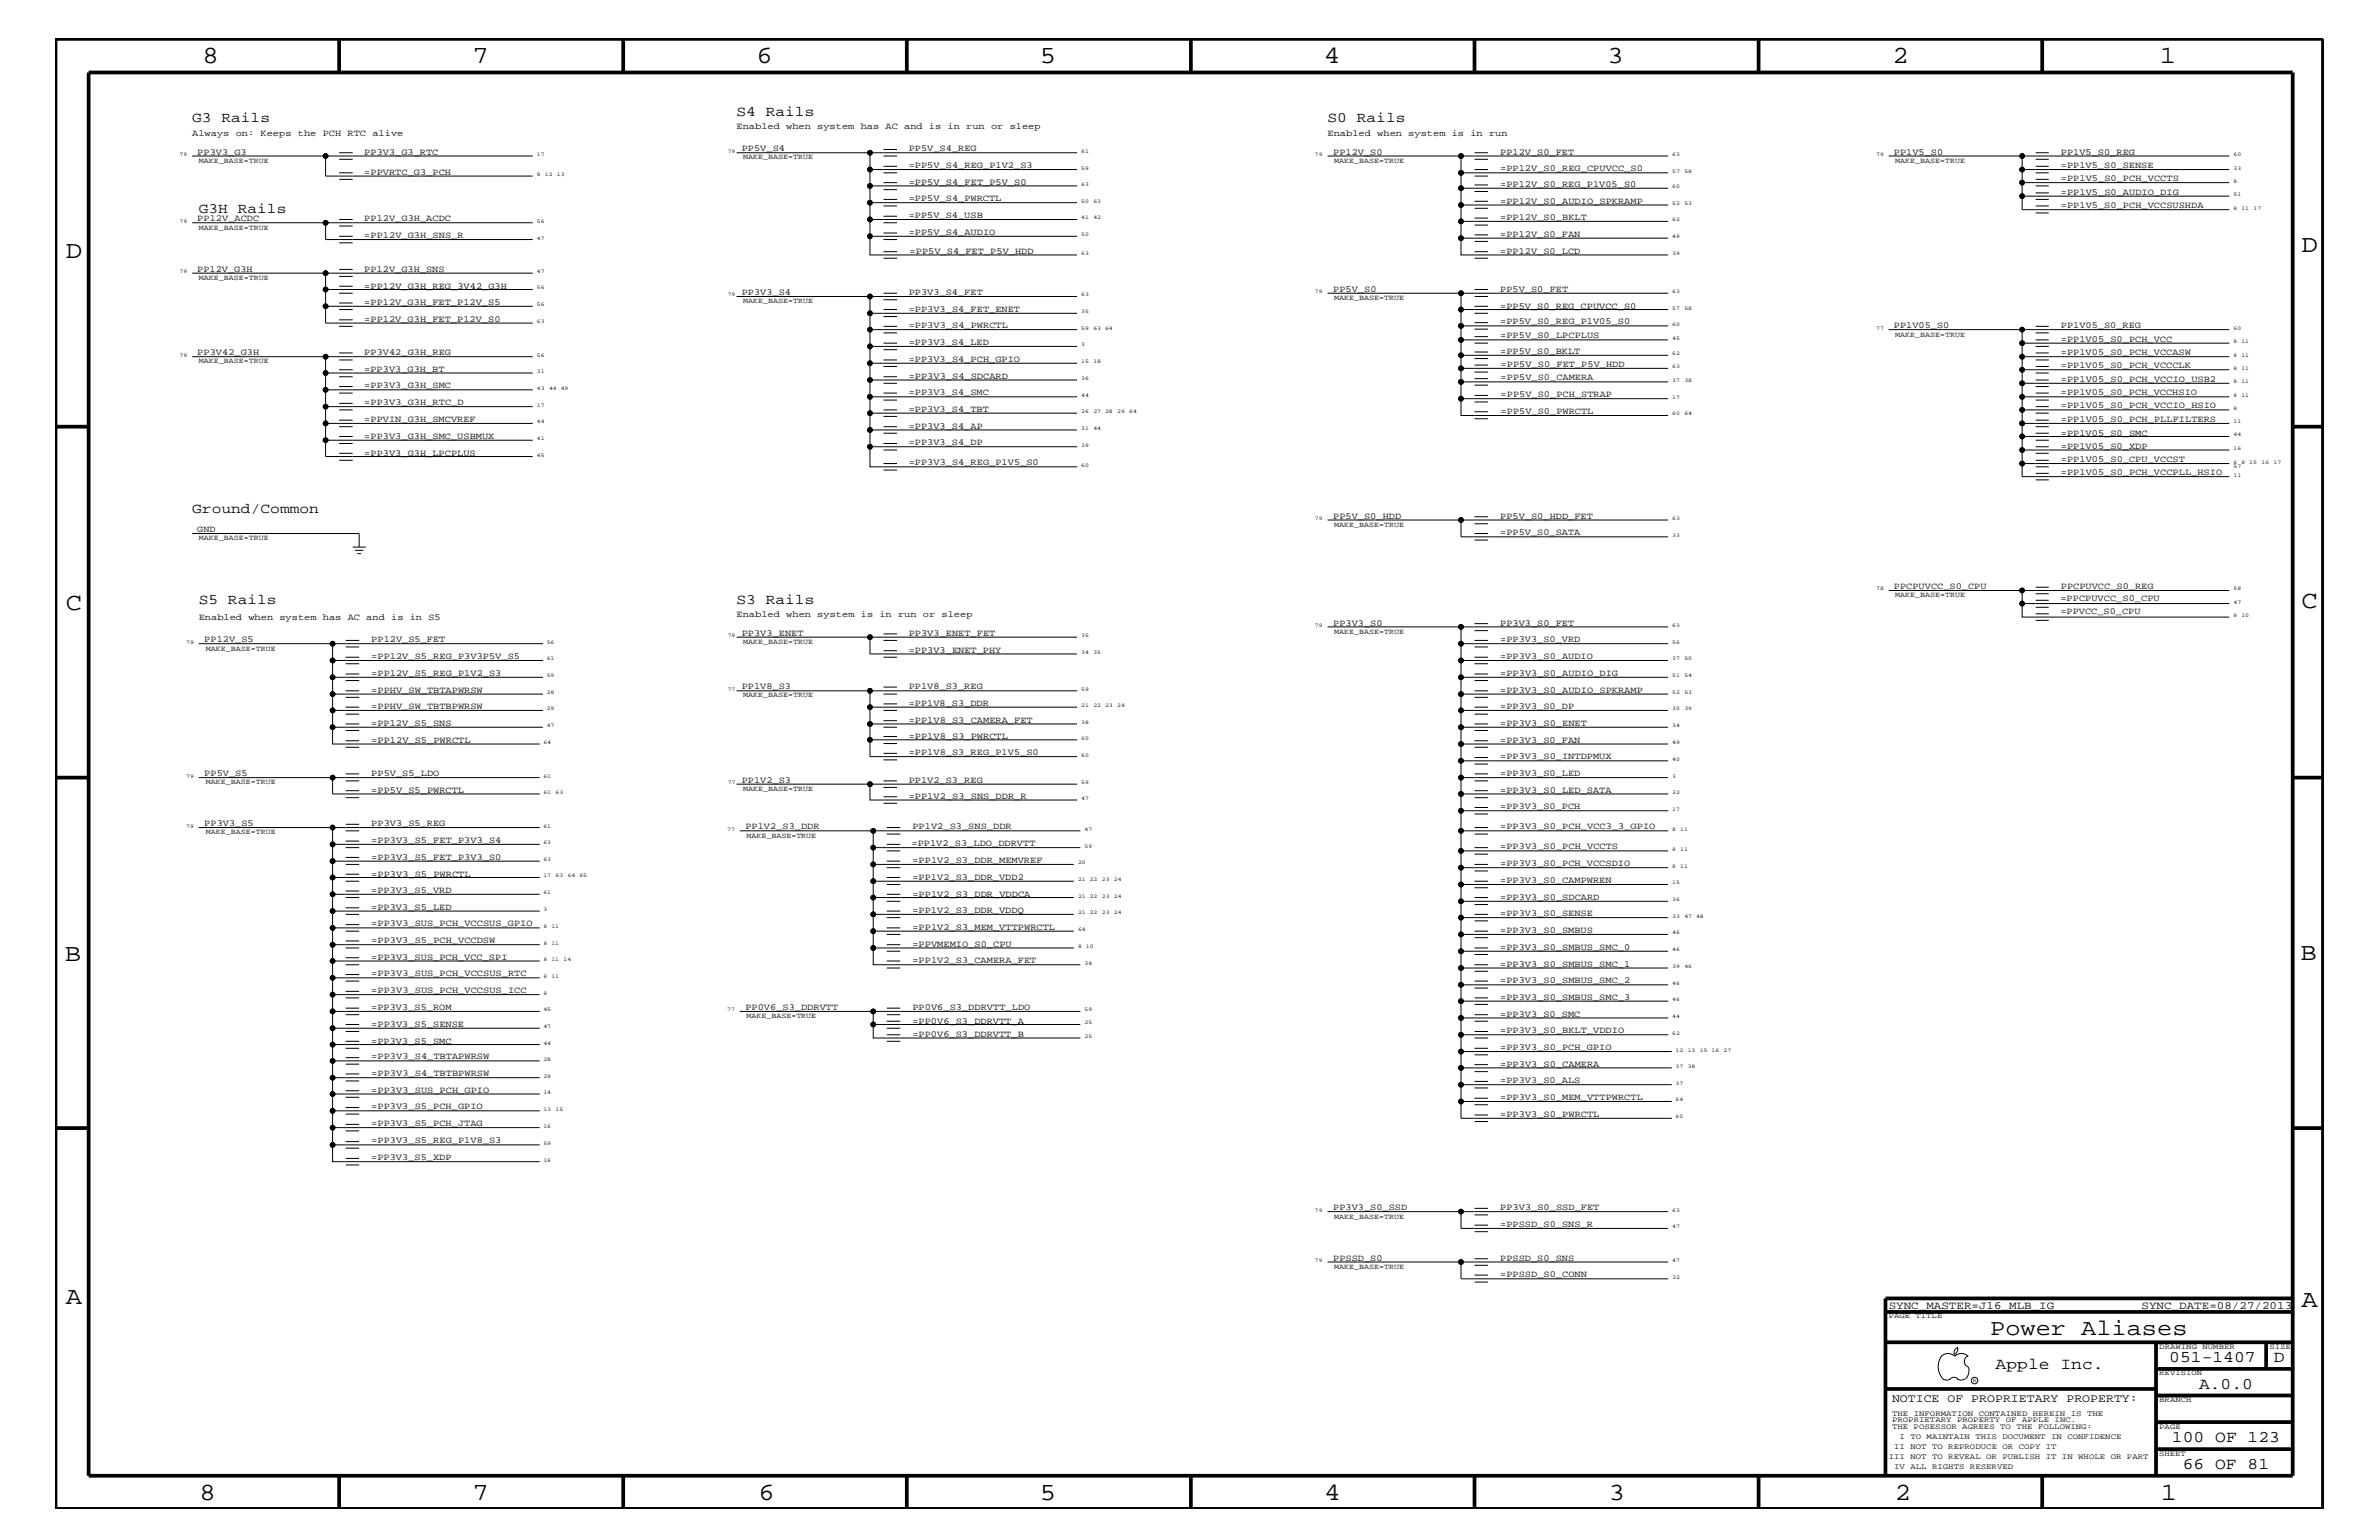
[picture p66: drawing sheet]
<svg xmlns="http://www.w3.org/2000/svg" width="432mm" height="279mm" viewBox="0 0 432 279" stroke-linecap="round" stroke-linejoin="round" font-family="sans-serif">
<defs><g id="words">
<g font-size="4.5">
<text x="36.7" y="11.5">8</text>
<text x="85.8" y="11.5">7</text>
<text x="137.3" y="11.5">6</text>
<text x="188.7" y="11.5">5</text>
<text x="240.3" y="11.5">4</text>
<text x="291.8" y="11.5">3</text>
<text x="343.5" y="11.5">2</text>
<text x="392" y="11.5">1</text>
<text x="11.9" y="46.8">D</text>
<text x="417.7" y="45.7">D</text>
<text x="11.9" y="110.6">C</text>
<text x="417.7" y="110.3">C</text>
<text x="11.8" y="174.3">B</text>
<text x="417.6" y="174.2">B</text>
<text x="11.9" y="236.7">A</text>
<text x="417.7" y="237.1">A</text>
<text x="36.2" y="272.1">8</text>
<text x="85.8" y="272.1">7</text>
<text x="137.7" y="272.1">6</text>
<text x="188.7" y="272.1">5</text>
<text x="240.4" y="272.1">4</text>
<text x="292" y="272.1">3</text>
<text x="343.9" y="272.1">2</text>
<text x="392.2" y="272.1">1</text>
</g>
<text font-size="4.1" x="361.2" y="242.3">Power Aliases</text>
<g font-size="3">
<text x="362.2" y="248.4">Apple Inc.</text>
<text x="393.7" y="247.1">051-1407</text>
<text x="399.2" y="252">A.0.0</text>
<text x="412.7" y="247.1">D</text>
<text x="394.2" y="261.6">100 OF 123</text>
<text x="396.2" y="266.6">66 OF 81</text>
</g>
<g font-size="2.6">
<text x="34.9" y="22.2">G3 Rails</text>
<text x="133.7" y="21">S4 Rails</text>
<text x="241" y="22.2">S0 Rails</text>
<text x="36.1" y="38.6">G3H Rails</text>
<text x="34.9" y="93.2">Ground/Common</text>
<text x="36.1" y="109.5">S5 Rails</text>
<text x="133.7" y="109.5">S3 Rails</text>
</g>
<text font-size="2.1" x="343.4" y="254.4">NOTICE OF PROPRIETARY PROPERTY:</text>
<g font-size="2">
<text x="342.8" y="237.4">SYNC_MASTER=J16_MLB_IG</text>
<text x="388.7" y="237.4">SYNC_DATE=08/27/2013</text>
</g>
<g font-size="1.7">
<text x="133.7" y="23.5">Enabled when system has AC and is in run or sleep</text>
<text x="34.9" y="24.7">Always on: Keeps the PCH RTC alive</text>
<text x="35.8" y="28.1">PP3V3_G3</text>
<text x="66.1" y="28.1">PP3V3_G3_RTC</text>
<text x="134.6" y="27.5">PP5V_S4</text>
<text x="164.9" y="27.5">PP5V_S4_REG</text>
<text x="241" y="24.7">Enabled when system is in run</text>
<text x="242" y="28.1">PP12V_S0</text>
<text x="272.3" y="28.1">PP12V_S0_FET</text>
<text x="343.7" y="28.1">PP1V5_S0</text>
<text x="374.1" y="28.1">PP1V5_S0_REG</text>
<text x="66.1" y="31.7">=PPVRTC_G3_PCH</text>
<text x="164.9" y="33.6">=PP5V_S4_FET_P5V_S0</text>
<text x="164.9" y="30.5">=PP5V_S4_REG_P1V2_S3</text>
<text x="272.3" y="31.1">=PP12V_S0_REG_CPUVCC_S0</text>
<text x="272.3" y="33.9">=PP12V_S0_REG_P1V05_S0</text>
<text x="374.1" y="30.5">=PP1V5_S0_SENSE</text>
<text x="374.1" y="32.9">=PP1V5_S0_PCH_VCCTS</text>
<text x="374.1" y="35.3">=PP1V5_S0_AUDIO_DIG</text>
<text x="35.8" y="40.2">PP12V_ACDC</text>
<text x="66.1" y="40.2">PP12V_G3H_ACDC</text>
<text x="164.9" y="36.5">=PP5V_S4_PWRCTL</text>
<text x="164.9" y="39.6">=PP5V_S4_USB</text>
<text x="272.3" y="40">=PP12V_S0_BKLT</text>
<text x="272.3" y="36.9">=PP12V_S0_AUDIO_SPKRAMP</text>
<text x="374.1" y="37.8">=PP1V5_S0_PCH_VCCSUSHDA</text>
<text x="66.1" y="43.2">=PP12V_G3H_SNS_R</text>
<text x="164.9" y="42.6">=PP5V_S4_AUDIO</text>
<text x="165.1" y="46">=PP5V_S4_FET_P5V_HDD</text>
<text x="272.3" y="43">=PP12V_S0_FAN</text>
<text x="272.3" y="46">=PP12V_S0_LCD</text>
<text x="35.8" y="49.3">PP12V_G3H</text>
<text x="66.1" y="49.3">PP12V_G3H_SNS</text>
<text x="66.1" y="52.4">=PP12V_G3H_REG_3V42_G3H</text>
<text x="134.6" y="53.5">PP3V3_S4</text>
<text x="164.9" y="53.5">PP3V3_S4_FET</text>
<text x="242" y="52.9">PP5V_S0</text>
<text x="272.3" y="52.9">PP5V_S0_FET</text>
<text x="66.1" y="58.4">=PP12V_G3H_FET_P12V_S0</text>
<text x="66.1" y="55.3">=PP12V_G3H_FET_P12V_S5</text>
<text x="164.9" y="59.5">=PP3V3_S4_PWRCTL</text>
<text x="164.9" y="56.6">=PP3V3_S4_FET_ENET</text>
<text x="272.3" y="58.9">=PP5V_S0_REG_P1V05_S0</text>
<text x="272.3" y="56">=PP5V_S0_REG_CPUVCC_S0</text>
<text x="343.7" y="59.5">PP1V05_S0</text>
<text x="374.1" y="59.5">PP1V05_S0_REG</text>
<text x="35.8" y="64.5">PP3V42_G3H</text>
<text x="66.1" y="64.5">PP3V42_G3H_REG</text>
<text x="164.9" y="65.6">=PP3V3_S4_PCH_GPIO</text>
<text x="164.9" y="62.6">=PP3V3_S4_LED</text>
<text x="272.3" y="64.2">=PP5V_S0_BKLT</text>
<text x="272.3" y="61.4">=PP5V_S0_LPCPLUS</text>
<text x="374.1" y="62">=PP1V05_S0_PCH_VCC</text>
<text x="374.1" y="64.5">=PP1V05_S0_PCH_VCCASW</text>
<text x="66.1" y="70.5">=PP3V3_G3H_SMC</text>
<text x="66.1" y="67.5">=PP3V3_G3H_BT</text>
<text x="164.9" y="68.7">=PP3V3_S4_SDCARD</text>
<text x="164.9" y="71.7">=PP3V3_S4_SMC</text>
<text x="272.4" y="66.7">=PP5V_S0_FET_P5V_HDD</text>
<text x="272.4" y="69">=PP5V_S0_CAMERA</text>
<text x="374.1" y="69.3">=PP1V05_S0_PCH_VCCIO_USB2</text>
<text x="374.1" y="66.8">=PP1V05_S0_PCH_VCCCLK</text>
<text x="374.1" y="71.7">=PP1V05_S0_PCH_VCCHSIO</text>
<text x="66.1" y="76.6">=PPVIN_G3H_SMCVREF</text>
<text x="66.1" y="73.5">=PP3V3_G3H_RTC_D</text>
<text x="164.9" y="77.8">=PP3V3_S4_AP</text>
<text x="164.9" y="74.7">=PP3V3_S4_TBT</text>
<text x="272.4" y="75.1">=PP5V_S0_PWRCTL</text>
<text x="272.4" y="72.1">=PP5V_S0_PCH_STRAP</text>
<text x="374.1" y="76.6">=PP1V05_S0_PCH_PLLFILTERS</text>
<text x="374.1" y="74.1">=PP1V05_S0_PCH_VCCIO_HSIO</text>
<text x="66.1" y="79.6">=PP3V3_G3H_SMC_USBMUX</text>
<text x="66.1" y="82.7">=PP3V3_G3H_LPCPLUS</text>
<text x="164.9" y="80.8">=PP3V3_S4_DP</text>
<text x="374.1" y="79">=PP1V05_S0_SMC</text>
<text x="374.1" y="81.4">=PP1V05_S0_XDP</text>
<text x="374.1" y="83.8">=PP1V05_S0_CPU_VCCST</text>
<text x="164.9" y="84.4">=PP3V3_S4_REG_P1V5_S0</text>
<text x="374.1" y="86.2">=PP1V05_S0_PCH_VCCPLL_HSIO</text>
<text x="242" y="94.2">PP5V_S0_HDD</text>
<text x="272.3" y="94.2">PP5V_S0_HDD_FET</text>
<text x="35.8" y="96.5">GND</text>
<text x="272.3" y="97.1">=PP5V_S0_SATA</text>
<text x="343.7" y="106.9">PPCPUVCC_S0_CPU</text>
<text x="374.1" y="106.9">PPCPUVCC_S0_REG</text>
<text x="36.1" y="112.6">Enabled when system has AC and is in S5</text>
<text x="133.7" y="112">Enabled when system is in run or sleep</text>
<text x="242" y="113.6">PP3V3_S0</text>
<text x="272.3" y="113.6">PP3V3_S0_FET</text>
<text x="374" y="111.4">=PPVCC_S0_CPU</text>
<text x="374" y="109.1">=PPCPUVCC_S0_CPU</text>
<text x="37.1" y="116.5">PP12V_S5</text>
<text x="67.4" y="116.5">PP12V_S5_FET</text>
<text x="67.4" y="119.6">=PP12V_S5_REG_P3V3P5V_S5</text>
<text x="134.6" y="115.3">PP3V3_ENET</text>
<text x="164.9" y="115.3">PP3V3_ENET_FET</text>
<text x="164.9" y="118.4">=PP3V3_ENET_PHY</text>
<text x="272.3" y="119.6">=PP3V3_S0_AUDIO</text>
<text x="272.3" y="116.5">=PP3V3_S0_VRD</text>
<text x="67.4" y="125.7">=PPHV_SW_TBTAPWRSW</text>
<text x="67.4" y="122.6">=PP12V_S5_REG_P1V2_S3</text>
<text x="134.6" y="125.1">PP1V8_S3</text>
<text x="164.9" y="125.1">PP1V8_S3_REG</text>
<text x="272.3" y="125.7">=PP3V3_S0_AUDIO_SPKRAMP</text>
<text x="272.3" y="122.6">=PP3V3_S0_AUDIO_DIG</text>
<text x="67.4" y="131.7">=PP12V_S5_SNS</text>
<text x="67.4" y="128.7">=PPHV_SW_TBTBPWRSW</text>
<text x="164.9" y="131.1">=PP1V8_S3_CAMERA_FET</text>
<text x="164.9" y="128">=PP1V8_S3_DDR</text>
<text x="272.3" y="128.7">=PP3V3_S0_DP</text>
<text x="272.3" y="131.7">=PP3V3_S0_ENET</text>
<text x="67.4" y="134.7">=PP12V_S5_PWRCTL</text>
<text x="164.9" y="137">=PP1V8_S3_REG_P1V5_S0</text>
<text x="164.9" y="134.1">=PP1V8_S3_PWRCTL</text>
<text x="272.3" y="134.7">=PP3V3_S0_FAN</text>
<text x="272.3" y="137.8">=PP3V3_S0_INTDPMUX</text>
<text x="37.1" y="140.8">PP5V_S5</text>
<text x="67.4" y="143.9">=PP5V_S5_PWRCTL</text>
<text x="67.4" y="140.8">PP5V_S5_LDO</text>
<text x="134.6" y="142">PP1V2_S3</text>
<text x="164.9" y="142">PP1V2_S3_REG</text>
<text x="272.3" y="143.9">=PP3V3_S0_LED_SATA</text>
<text x="272.3" y="140.8">=PP3V3_S0_LED</text>
<text x="37.1" y="149.9">PP3V3_S5</text>
<text x="67.4" y="149.9">PP3V3_S5_REG</text>
<text x="164.9" y="144.9">=PP1V2_S3_SNS_DDR_R</text>
<text x="272.3" y="146.8">=PP3V3_S0_PCH</text>
<text x="67.4" y="152.9">=PP3V3_S5_FET_P3V3_S4</text>
<text x="67.4" y="156">=PP3V3_S5_FET_P3V3_S0</text>
<text x="135.3" y="150.5">PP1V2_S3_DDR</text>
<text x="165.4" y="153.5">=PP1V2_S3_LDO_DDRVTT</text>
<text x="165.6" y="150.5">PP1V2_S3_SNS_DDR</text>
<text x="272.3" y="150.5">=PP3V3_S0_PCH_VCC3_3_GPIO</text>
<text x="272.3" y="154.1">=PP3V3_S0_PCH_VCCTS</text>
<text x="67.4" y="159">=PP3V3_S5_PWRCTL</text>
<text x="67.4" y="162">=PP3V3_S5_VRD</text>
<text x="165.6" y="156.6">=PP1V2_S3_DDR_MEMVREF</text>
<text x="165.6" y="159.6">=PP1V2_S3_DDR_VDD2</text>
<text x="272.3" y="157.2">=PP3V3_S0_PCH_VCCSDIO</text>
<text x="272.3" y="160.2">=PP3V3_S0_CAMPWREN</text>
<text x="67.4" y="165">=PP3V3_S5_LED</text>
<text x="165.6" y="162.7">=PP1V2_S3_DDR_VDDCA</text>
<text x="165.6" y="165.6">=PP1V2_S3_DDR_VDDQ</text>
<text x="272.3" y="163.3">=PP3V3_S0_SDCARD</text>
<text x="272.3" y="166.2">=PP3V3_S0_SENSE</text>
<text x="67.4" y="171.1">=PP3V3_S5_PCH_VCCDSW</text>
<text x="67.4" y="168.1">=PP3V3_SUS_PCH_VCCSUS_GPIO</text>
<text x="165.6" y="168.7">=PP1V2_S3_MEM_VTTPWRCTL</text>
<text x="165.6" y="171.7">=PPVMEMIO_S0_CPU</text>
<text x="272.3" y="169.3">=PP3V3_S0_SMBUS</text>
<text x="272.3" y="172.3">=PP3V3_S0_SMBUS_SMC_0</text>
<text x="67.4" y="174.2">=PP3V3_SUS_PCH_VCC_SPI</text>
<text x="67.4" y="177.2">=PP3V3_SUS_PCH_VCCSUS_RTC</text>
<text x="165.6" y="174.8">=PP1V2_S3_CAMERA_FET</text>
<text x="272.3" y="175.4">=PP3V3_S0_SMBUS_SMC_1</text>
<text x="272.3" y="178.4">=PP3V3_S0_SMBUS_SMC_2</text>
<text x="67.4" y="183.2">=PP3V3_S5_ROM</text>
<text x="67.4" y="180.2">=PP3V3_SUS_PCH_VCCSUS_ICC</text>
<text x="135.3" y="183.2">PP0V6_S3_DDRVTT</text>
<text x="165.6" y="185.7">=PP0V6_S3_DDRVTT_A</text>
<text x="165.6" y="183.2">PP0V6_S3_DDRVTT_LDO</text>
<text x="272.3" y="184.4">=PP3V3_S0_SMC</text>
<text x="272.3" y="181.4">=PP3V3_S0_SMBUS_SMC_3</text>
<text x="67.4" y="186.3">=PP3V3_S5_SENSE</text>
<text x="67.4" y="189.3">=PP3V3_S5_SMC</text>
<text x="165.6" y="188.1">=PP0V6_S3_DDRVTT_B</text>
<text x="272.3" y="190.5">=PP3V3_S0_PCH_GPIO</text>
<text x="272.3" y="187.5">=PP3V3_S0_BKLT_VDDIO</text>
<text x="67.4" y="192.2">=PP3V3_S4_TBTAPWRSW</text>
<text x="67.4" y="195.3">=PP3V3_S4_TBTBPWRSW</text>
<text x="272.3" y="193.6">=PP3V3_S0_CAMERA</text>
<text x="272.3" y="196.5">=PP3V3_S0_ALS</text>
<text x="67.4" y="201.3">=PP3V3_S5_PCH_GPIO</text>
<text x="67.4" y="198.2">=PP3V3_SUS_PCH_GPIO</text>
<text x="272.3" y="202.6">=PP3V3_S0_PWRCTL</text>
<text x="272.3" y="199.6">=PP3V3_S0_MEM_VTTPWRCTL</text>
<text x="67.4" y="207.5">=PP3V3_S5_REG_P1V8_S3</text>
<text x="67.4" y="204.3">=PP3V3_S5_PCH_JTAG</text>
<text x="67.4" y="210.5">=PP3V3_S5_XDP</text>
<text x="242" y="219.6">PP3V3_S0_SSD</text>
<text x="272.3" y="219.6">PP3V3_S0_SSD_FET</text>
<text x="272.3" y="222.6">=PPSSD_S0_SNS_R</text>
<text x="242" y="228.7">PPSSD_S0</text>
<text x="272.3" y="228.7">PPSSD_S0_SNS</text>
<text x="272.3" y="231.8">=PPSSD_S0_CONN</text>
</g>
<g font-size="1.4">
<text x="36.1" y="29.5">MAKE_BASE=TRUE</text>
<text x="134.9" y="28.9">MAKE_BASE=TRUE</text>
<text x="242.1" y="29.5">MAKE_BASE=TRUE</text>
<text x="344" y="29.5">MAKE_BASE=TRUE</text>
<text x="36.1" y="41.7">MAKE_BASE=TRUE</text>
<text x="36.1" y="50.7">MAKE_BASE=TRUE</text>
<text x="134.9" y="55">MAKE_BASE=TRUE</text>
<text x="242.1" y="54.4">MAKE_BASE=TRUE</text>
<text x="36.1" y="65.9">MAKE_BASE=TRUE</text>
<text x="344" y="61.1">MAKE_BASE=TRUE</text>
<text x="242.1" y="95.6">MAKE_BASE=TRUE</text>
<text x="36.1" y="98">MAKE_BASE=TRUE</text>
<text x="344" y="108.3">MAKE_BASE=TRUE</text>
<text x="37.3" y="118.1">MAKE_BASE=TRUE</text>
<text x="134.9" y="116.8">MAKE_BASE=TRUE</text>
<text x="242.1" y="115">MAKE_BASE=TRUE</text>
<text x="134.9" y="126.5">MAKE_BASE=TRUE</text>
<text x="37.3" y="142.3">MAKE_BASE=TRUE</text>
<text x="134.9" y="143.5">MAKE_BASE=TRUE</text>
<text x="37.3" y="151.3">MAKE_BASE=TRUE</text>
<text x="135.5" y="152">MAKE_BASE=TRUE</text>
<text x="135.5" y="184.7">MAKE_BASE=TRUE</text>
<text x="242.1" y="221.1">MAKE_BASE=TRUE</text>
<text x="242.1" y="230.2">MAKE_BASE=TRUE</text>
<text x="342.8" y="239.2">PAGE TITLE</text>
<text x="391.9" y="244.7">DRAWING NUMBER</text>
<text x="411.9" y="244.7">SIZE</text>
<text x="391.9" y="249.5">REVISION</text>
<text x="343.4" y="256.8">THE INFORMATION CONTAINED HEREIN IS THE</text>
<text x="391.9" y="254.4">BRANCH</text>
<text x="343.4" y="258">PROPRIETARY PROPERTY OF APPLE INC.</text>
<text x="343.4" y="259.3">THE POSESSOR AGREES TO THE FOLLOWING:</text>
<text x="343.8" y="262.9">II NOT TO REPRODUCE OR COPY IT</text>
<text x="344.8" y="261.1">I TO MAINTAIN THIS DOCUMENT IN CONFIDENCE</text>
<text x="391.9" y="259.3">PAGE</text>
<text x="342.8" y="264.7">III NOT TO REVEAL OR PUBLISH IT IN WHOLE OR PART</text>
<text x="343.8" y="266.6">IV ALL RIGHTS RESERVED</text>
<text x="391.9" y="264.1">SHEET</text>
</g>
<g font-size="1">
<text x="32.6" y="28.3">79</text>
<text x="97.5" y="28.3">17</text>
<text x="132.1" y="27.7">79</text>
<text x="196.3" y="27.7">61</text>
<text x="238.7" y="28.3">79</text>
<text x="303.5" y="28.3">63</text>
<text x="340.5" y="28.3">79</text>
<text x="405.4" y="28.3">60</text>
<text x="97.5" y="31.9">8</text>
<text x="98.9" y="31.9">12</text>
<text x="101.1" y="31.9">13</text>
<text x="196.3" y="30.8">59</text>
<text x="196.3" y="33.7">63</text>
<text x="303.5" y="31.4">57</text>
<text x="303.5" y="34.1">60</text>
<text x="305.7" y="31.4">58</text>
<text x="405.4" y="30.8">33</text>
<text x="405.4" y="33.1">8</text>
<text x="405.4" y="35.6">51</text>
<text x="32.6" y="40.4">79</text>
<text x="97.5" y="40.4">56</text>
<text x="196.3" y="36.8">50</text>
<text x="196.3" y="39.8">41</text>
<text x="198.5" y="36.8">63</text>
<text x="198.5" y="39.8">42</text>
<text x="303.5" y="40.2">62</text>
<text x="303.5" y="37.2">52</text>
<text x="305.7" y="37.2">53</text>
<text x="405.4" y="38">8</text>
<text x="406.8" y="38">11</text>
<text x="409" y="38">17</text>
<text x="97.5" y="43.5">47</text>
<text x="196.3" y="42.9">50</text>
<text x="196.3" y="46.3">63</text>
<text x="303.5" y="46.3">39</text>
<text x="303.5" y="43.2">49</text>
<text x="32.6" y="49.6">79</text>
<text x="97.5" y="52.5">56</text>
<text x="97.5" y="49.6">47</text>
<text x="132.1" y="53.8">79</text>
<text x="196.3" y="53.8">63</text>
<text x="238.7" y="53.2">79</text>
<text x="303.5" y="53.2">63</text>
<text x="97.5" y="55.6">56</text>
<text x="97.5" y="58.6">63</text>
<text x="196.3" y="59.8">59</text>
<text x="196.3" y="56.8">35</text>
<text x="198.5" y="59.8">63 64</text>
<text x="303.5" y="59.1">60</text>
<text x="303.5" y="56.2">57</text>
<text x="305.7" y="56.2">58</text>
<text x="340.5" y="59.8">77</text>
<text x="405.4" y="59.8">60</text>
<text x="32.6" y="64.7">79</text>
<text x="97.5" y="64.7">56</text>
<text x="196.3" y="65.9">15</text>
<text x="196.3" y="62.9">3</text>
<text x="198.5" y="65.9">18</text>
<text x="303.5" y="64.5">62</text>
<text x="303.5" y="61.7">45</text>
<text x="405.4" y="62.3">8</text>
<text x="405.4" y="64.7">8</text>
<text x="406.8" y="62.3">11</text>
<text x="406.8" y="64.7">11</text>
<text x="97.5" y="70.7">43</text>
<text x="97.5" y="67.7">31</text>
<text x="99.7" y="70.7">44 49</text>
<text x="196.3" y="68.9">36</text>
<text x="196.3" y="72">44</text>
<text x="303.5" y="66.8">63</text>
<text x="303.5" y="69.3">37</text>
<text x="305.7" y="69.3">38</text>
<text x="405.4" y="69.5">8</text>
<text x="405.4" y="67.1">8</text>
<text x="405.4" y="72">8</text>
<text x="406.8" y="69.5">11</text>
<text x="406.8" y="67.1">11</text>
<text x="406.8" y="72">11</text>
<text x="97.5" y="73.8">17</text>
<text x="97.5" y="76.8">44</text>
<text x="196.3" y="75">26</text>
<text x="198.5" y="75">27 28</text>
<text x="202.8" y="75">29</text>
<text x="205" y="75">64</text>
<text x="303.5" y="75.4">60</text>
<text x="303.5" y="72.3">17</text>
<text x="305.7" y="75.4">64</text>
<text x="405.4" y="76.8">11</text>
<text x="405.4" y="74.4">8</text>
<text x="97.5" y="79.9">41</text>
<text x="97.5" y="82.8">45</text>
<text x="196.3" y="81.1">39</text>
<text x="196.3" y="78">31</text>
<text x="198.5" y="78">44</text>
<text x="405.4" y="79.2">44</text>
<text x="405.4" y="81.6">16</text>
<text x="196.3" y="84.7">60</text>
<text x="405.4" y="86.5">11</text>
<text x="405.4" y="84.1">6</text>
<text x="405.4" y="84.9">57</text>
<text x="406.8" y="84.1">8</text>
<text x="408.3" y="84.1">15</text>
<text x="410.5" y="84.1">16</text>
<text x="412.7" y="84.1">17</text>
<text x="238.7" y="94.3">79</text>
<text x="303.5" y="94.3">63</text>
<text x="303.5" y="97.4">33</text>
<text x="340.5" y="107.1">78</text>
<text x="405.4" y="107.1">58</text>
<text x="238.7" y="113.7">79</text>
<text x="303.5" y="113.7">63</text>
<text x="405.4" y="112">8</text>
<text x="405.4" y="109.5">47</text>
<text x="406.8" y="112">10</text>
<text x="33.8" y="116.8">79</text>
<text x="99.2" y="116.8">56</text>
<text x="99.2" y="119.8">61</text>
<text x="132.1" y="115.6">79</text>
<text x="196.3" y="115.6">35</text>
<text x="196.3" y="118.6">34</text>
<text x="198.5" y="118.6">35</text>
<text x="303.5" y="119.8">37</text>
<text x="303.5" y="116.8">56</text>
<text x="305.7" y="119.8">50</text>
<text x="99.2" y="125.9">28</text>
<text x="99.2" y="122.9">59</text>
<text x="132.1" y="125.3">77</text>
<text x="196.3" y="125.3">59</text>
<text x="303.5" y="125.9">52</text>
<text x="303.5" y="122.9">51</text>
<text x="305.7" y="125.9">53</text>
<text x="305.7" y="122.9">54</text>
<text x="99.2" y="131.9">47</text>
<text x="99.2" y="128.9">29</text>
<text x="196.3" y="131.3">38</text>
<text x="196.3" y="128.3">21</text>
<text x="198.5" y="128.3">22 23</text>
<text x="202.8" y="128.3">24</text>
<text x="303.5" y="131.9">34</text>
<text x="303.5" y="128.9">30</text>
<text x="305.7" y="128.9">39</text>
<text x="98.6" y="135">64</text>
<text x="196.3" y="137.3">60</text>
<text x="196.3" y="134.2">60</text>
<text x="303.5" y="135">49</text>
<text x="33.8" y="141.1">79</text>
<text x="98.6" y="141.1">61</text>
<text x="132.1" y="142.3">77</text>
<text x="196.3" y="142.3">59</text>
<text x="303.5" y="141.1">3</text>
<text x="303.5" y="138">40</text>
<text x="98.6" y="144">61</text>
<text x="100.8" y="144">63</text>
<text x="196.3" y="145.1">47</text>
<text x="303.5" y="144">32</text>
<text x="303.5" y="147.1">17</text>
<text x="33.8" y="150.1">79</text>
<text x="98.6" y="150.1">61</text>
<text x="98.6" y="153.2">63</text>
<text x="132" y="150.7">77</text>
<text x="196.8" y="150.7">47</text>
<text x="196.8" y="153.8">59</text>
<text x="303.5" y="150.7">8</text>
<text x="303.5" y="154.4">8</text>
<text x="305" y="150.7">11</text>
<text x="305" y="154.4">11</text>
<text x="98.6" y="159.2">17</text>
<text x="98.6" y="156.2">63</text>
<text x="100.8" y="159.2">63</text>
<text x="103" y="159.2">64 65</text>
<text x="195.7" y="156.8">20</text>
<text x="195.7" y="159.9">21 22</text>
<text x="200" y="159.9">23</text>
<text x="202.2" y="159.9">24</text>
<text x="303.5" y="157.4">8</text>
<text x="303.5" y="160.5">15</text>
<text x="305" y="157.4">11</text>
<text x="98.6" y="165.3">3</text>
<text x="98.6" y="162.2">61</text>
<text x="195.7" y="162.8">21 22</text>
<text x="195.7" y="165.9">21 22</text>
<text x="200" y="162.8">23</text>
<text x="200" y="165.9">23</text>
<text x="202.2" y="162.8">24</text>
<text x="202.2" y="165.9">24</text>
<text x="303.5" y="163.5">36</text>
<text x="303.5" y="166.5">33</text>
<text x="305.7" y="166.5">47 48</text>
<text x="98.6" y="171.4">8</text>
<text x="98.6" y="168.3">8</text>
<text x="100.1" y="171.4">11</text>
<text x="100.1" y="168.3">11</text>
<text x="195.7" y="168.9">64</text>
<text x="195.7" y="172">8</text>
<text x="197.1" y="172">10</text>
<text x="303.5" y="169.5">46</text>
<text x="303.5" y="172.6">46</text>
<text x="98.6" y="174.4">8</text>
<text x="98.6" y="177.4">8</text>
<text x="100.1" y="174.4">11</text>
<text x="100.1" y="177.4">11</text>
<text x="102.3" y="174.4">14</text>
<text x="196.8" y="175">38</text>
<text x="303.5" y="175.6">39</text>
<text x="303.5" y="178.7">46</text>
<text x="305.7" y="175.6">46</text>
<text x="98.6" y="183.5">45</text>
<text x="98.6" y="180.5">8</text>
<text x="132" y="183.5">77</text>
<text x="196.8" y="185.9">25</text>
<text x="196.8" y="183.5">59</text>
<text x="303.5" y="184.7">44</text>
<text x="303.5" y="181.6">46</text>
<text x="98.6" y="186.5">47</text>
<text x="98.6" y="189.5">44</text>
<text x="196.8" y="188.3">25</text>
<text x="303.5" y="187.7">62</text>
<text x="304.1" y="190.8">12</text>
<text x="306.3" y="190.8">13</text>
<text x="308.5" y="190.8">15 16</text>
<text x="312.8" y="190.8">27</text>
<text x="98.6" y="192.5">28</text>
<text x="98.6" y="195.5">29</text>
<text x="304.1" y="193.7">37</text>
<text x="304.1" y="196.8">37</text>
<text x="306.3" y="193.7">38</text>
<text x="98.6" y="201.5">13</text>
<text x="98.6" y="198.5">14</text>
<text x="100.8" y="201.5">15</text>
<text x="304.1" y="202.9">60</text>
<text x="304.1" y="199.8">64</text>
<text x="98.6" y="207.7">59</text>
<text x="98.6" y="204.6">16</text>
<text x="98.6" y="210.8">16</text>
<text x="238.7" y="219.8">79</text>
<text x="303.5" y="219.8">63</text>
<text x="303.5" y="222.9">47</text>
<text x="238.7" y="229">79</text>
<text x="303.5" y="229">47</text>
<text x="303.5" y="232">32</text>
<text x="358.1" y="250.7">R</text>
</g>
</g></defs>
<g fill="none" stroke="#000" stroke-width=".18">
<path d="M34.9 28.3h24.2M61.6 39.8h2.4M61.6 28.9h2.4M61.6 27.7h2.4M61.6 31.4h2.4M61.6 32.5h2.4M96.7 28.3h-37.6v3.6h37.6M133.7 27.7h61.8M157.9 36.8h37.6M157.9 27.7v3.1M157.9 33.7v6.1M160.4 28.3h2.4"/>
<path d="M160.4 31.4h2.4M160.4 30.2h2.4M160.4 27.1h2.4M160.4 34.4h2.4M160.4 33.1h2.4M160.4 39.2h2.4M160.4 37.4h2.4M160.4 36.2h2.4M195.5 39.8h-37.6v3.1M195.5 30.8h-37.6v2.9h37.6M241 28.3h24.2M265.2 31.4h37.6"/>
<path d="M265.2 34.1h37.6M265.2 31.4v5.8M267.6 28.9h2.5M267.6 27.7h2.5M267.6 30.8h2.5M267.6 31.9h2.5M267.6 34.7h2.5M267.6 33.6h2.5M267.6 37.8h2.5M267.6 36.5h2.5M267.6 39.6h2.5M302.8 37.2h-37.6v3"/>
<path d="M302.8 28.3h-37.6v3.1M342.8 28.3h24.2M369.5 28.9h2.4M369.5 27.7h2.4M369.5 31.4h2.4M369.5 30.2h2.4M369.5 33.7h2.4M369.5 37.4h2.4M369.5 36.2h2.4M369.5 32.5h2.4M369.5 35h2.4M369.5 38.6h2.4"/>
<path d="M404.6 35.6h-37.6v2.4h37.6M404.6 33.1h-37.6v2.5M404.6 30.8h-37.6v2.3M404.6 28.3h-37.6v2.5M34.9 40.4h61.8M34.9 49.6h61.8M59.1 40.4v3.1h37.6M59.1 52.5h37.6M59.1 55.6h37.6M59.1 49.6v9h37.6M61.6 44.1h2.4M61.6 42.9h2.4"/>
<path d="M61.6 41h2.4M61.6 53.2h2.4M61.6 56.2h2.4M61.6 59.2h2.4M61.6 50.2h2.4M61.6 48.9h2.4M61.6 51.9h2.4M61.6 55h2.4M61.6 58h2.4M133.7 53.8h24.2M157.9 56.8h37.6M157.9 56.8v3"/>
<path d="M160.4 43.5h2.4M160.4 40.4h2.4M160.4 54.4h2.4M160.4 53.2h2.4M160.4 57.4h2.4M160.4 56.2h2.4M160.4 59.2h2.4M160.4 46.8h2.4M160.4 45.7h2.4M160.4 42.3h2.4M195.5 59.8h-37.6v3.1M195.5 53.8h-37.6v3"/>
<path d="M195.5 42.9h-37.6v3.4h37.6M241 53.2h24.2M265.2 56.2h37.6M265.2 59.1h37.6M265.2 56.2v8.3M267.6 53.8h2.5M267.6 56.8h2.5M267.6 46.8h2.5M267.6 45.7h2.5M267.6 43.8h2.5M267.6 42.6h2.5M267.6 52.5h2.5"/>
<path d="M267.6 55.6h2.5M267.6 59.7h2.5M267.6 58.5h2.5M267.6 40.8h2.5M302.8 53.2h-37.6v3M302.8 43.2h-37.6v3.1h37.6M302.8 40.2h-37.6v3M342.8 59.8h61.8M367 59.8v2.5M369.5 59.2h2.4M34.9 64.7h61.8M59.1 67.7h37.6"/>
<path d="M59.1 79.9h37.6M59.1 70.7h37.6M59.1 73.8h37.6M59.1 79.9v2.9h37.6M59.1 64.7v12.1M61.6 65.3h2.4M61.6 67.1h2.4M61.6 64h2.4M61.6 70.1h2.4M61.6 79.2h2.4M61.6 68.4h2.4M61.6 71.3h2.4"/>
<path d="M61.6 74.4h2.4M61.6 73.2h2.4M61.6 77.4h2.4M61.6 76.2h2.4M96.7 76.8h-37.6v3.1M157.9 62.9h37.6M157.9 65.9h37.6M157.9 68.9h37.6M157.9 72h37.6M157.9 62.9v12.1M160.4 63.4h2.4M160.4 62.3h2.4"/>
<path d="M160.4 66.5h2.4M160.4 65.3h2.4M160.4 60.4h2.4M160.4 69.5h2.4M160.4 78.6h2.4M160.4 68.4h2.4M160.4 72.6h2.4M160.4 71.3h2.4M160.4 74.4h2.4M160.4 75.6h2.4M160.4 77.4h2.4M195.5 78h-37.6v3.1"/>
<path d="M195.5 75h-37.6v3M265.2 61.7h37.6M267.6 62.3h2.5M267.6 61.1h2.5M267.6 65.1h2.5M267.6 63.9h2.5M267.6 67.5h2.5M267.6 66.2h2.5M267.6 69.9h2.5M267.6 68.7h2.5M267.6 72.9h2.5M267.6 71.7h2.5"/>
<path d="M267.6 76h2.5M267.6 74.7h2.5M302.8 72.3h-37.6v3.1h37.6M302.8 69.3h-37.6v3M302.8 66.8h-37.6v2.5M302.8 64.5h-37.6v2.3M367 69.5h37.6M367 72h37.6M367 74.4h37.6M367 79.2v7.3h37.6M367 67.1v9.7M369.5 62.9h2.4"/>
<path d="M369.5 66.5h2.4M369.5 65.3h2.4M369.5 60.4h2.4M369.5 61.7h2.4M369.5 67.7h2.4M369.5 64h2.4M369.5 70.1h2.4M369.5 68.9h2.4M369.5 79.9h2.4M369.5 78.6h2.4M369.5 72.6h2.4M369.5 71.3h2.4"/>
<path d="M369.5 73.8h2.4M369.5 75h2.4M369.5 77.4h2.4M369.5 76.2h2.4M404.6 76.8h-37.6v2.4h37.6M404.6 64.7h-37.6v2.4h37.6M404.6 62.3h-37.6v2.4M34.9 96.8h30.3v2.5M61.6 82.2h2.4M61.6 80.5h2.4M61.6 83.5h2.4M64 99.3h2.4"/>
<path d="M64.4 99.9h1.6M160.4 81.6h2.4M160.4 80.5h2.4M160.4 84.1h2.4M160.4 85.3h2.4M195.5 81.1h-37.6v3.6h37.6M241 94.3h24.2M267.6 98h2.5M267.6 96.8h2.5M267.6 95h2.5M267.6 93.8h2.5M302.8 94.3h-37.6v3.1h37.6"/>
<path d="M367 81.6h37.6M367 84.1h37.6M369.5 82.2h2.4M369.5 81.1h2.4M369.5 83.5h2.4M369.5 84.7h2.4M369.5 87.1h2.4M369.5 85.9h2.4M36.1 116.8h24.3M60.4 119.8h38.2M60.4 119.8v3.1M62.7 116.2h2.5"/>
<path d="M62.7 117.4h2.5M62.7 119.2h2.5M64.9 100.4h.6M98.6 116.8h-38.2v3M133.7 115.6h24.2M160.4 116.2h2.4M160.4 115h2.4M160.4 119.2h2.4M160.4 118.1h2.4M195.5 115.6h-37.6v3h37.6M241 113.7h24.2M265.2 116.8h37.6"/>
<path d="M265.2 119.8h37.6M265.2 116.8v6.1M267.6 116.2h2.5M267.6 114.4h2.5M267.6 113.1h2.5M267.6 117.4h2.5M267.6 119.2h2.5M302.8 113.7h-37.6v3.1M342.8 107.1h61.8M367 107.1v2.4M369.5 107.7h2.4M369.5 106.5h2.4"/>
<path d="M369.5 110.2h2.4M369.5 108.9h2.4M369.5 112.6h2.4M369.5 111.4h2.4M404.6 109.5h-37.6v2.5h37.6M62.7 120.4h2.5M62.7 135.6h2.5M62.7 134.4h2.5M62.7 129.6h2.5M62.7 128.3h2.5M62.7 123.5h2.5M62.7 122.3h2.5"/>
<path d="M62.7 126.5h2.5M62.7 125.3h2.5M62.7 132.5h2.5M62.7 131.3h2.5M98.6 131.9h-38.2v3.1h37.6M98.6 128.9h-38.2v3M98.6 125.9h-38.2v3M98.6 122.9h-38.2v3M133.7 125.3h24.2M157.9 128.3h37.6M157.9 128.3v3M160.4 128.9h2.4"/>
<path d="M160.4 125.9h2.4M160.4 131.9h2.4M160.4 124.7h2.4M160.4 127.7h2.4M160.4 130.8h2.4M160.4 134.9h2.4M160.4 133.6h2.4M160.4 137.9h2.4M160.4 136.7h2.4M195.5 134.2h-37.6v3.1h37.6M195.5 131.3h-37.6v2.9M195.5 125.3h-37.6v3"/>
<path d="M265.2 135h37.6M265.2 128.9h37.6M265.2 131.9h37.6M265.2 128.9v9.1M267.6 120.4h2.5M267.6 135.6h2.5M267.6 134.4h2.5M267.6 138.6h2.5M267.6 137.4h2.5M267.6 129.6h2.5M267.6 128.3h2.5M267.6 123.5h2.5"/>
<path d="M267.6 122.3h2.5M267.6 126.5h2.5M267.6 125.3h2.5M267.6 132.5h2.5M267.6 131.3h2.5M302.8 138h-37.6v3.1M302.8 125.9h-37.6v3M302.8 122.9h-37.6v3M36.1 150.1h24.3M36.1 141.1h24.3M60.4 153.2h37.6M60.4 159.2h37.6"/>
<path d="M60.4 153.2v3M60.4 159.2v6.1M62.7 150.7h2.5M62.7 149.5h2.5M62.7 153.8h2.5M62.7 152.6h2.5M62.7 156.8h2.5M62.7 155.6h2.5M62.7 159.9h2.5M62.7 158.6h2.5M62.7 141.7h2.5M62.7 140.4h2.5"/>
<path d="M62.7 144.7h2.5M62.7 143.5h2.5M98 141.1h-37.6v2.9h37.6M98 156.2h-37.6v3M98 150.1h-37.6v3.1M133.7 142.3h24.2M134.3 150.7h61.8M158.5 153.8h37.6M158.5 156.8h36.4M158.5 159.9h36.4M158.5 150.7v21.3M160.4 141.7h2.4"/>
<path d="M160.4 142.9h2.4M160.4 145.7h2.4M160.4 144.6h2.4M161 150.1h2.4M161 153.2h2.4M161 156.2h2.4M161 159.2h2.4M161 151.3h2.4M161 157.4h2.4M161 154.4h2.4M195.5 142.3h-37.6v2.8h37.6M265.2 150.7h37.6"/>
<path d="M265.2 141.1h37.6M265.2 147.1h37.6M265.2 144h37.6M265.2 157.4h37.6M265.2 154.4h37.6M265.2 141.1v40.5M267.6 150.1h2.5M267.6 153.8h2.5M267.6 156.8h2.5M267.6 159.9h2.5M267.6 141.7h2.5M267.6 140.4h2.5"/>
<path d="M267.6 151.3h2.5M267.6 147.7h2.5M267.6 146.5h2.5M267.6 144.7h2.5M267.6 143.5h2.5M267.6 155h2.5M267.6 158h2.5M60.4 162.2h37.6M60.4 168.3h37.6M60.4 171.4h37.6M60.4 174.4h37.6M60.4 177.4h37.6"/>
<path d="M60.4 168.3v12.2M62.7 162.8h2.5M62.7 161.7h2.5M62.7 168.9h2.5M62.7 167.8h2.5M62.7 172h2.5M62.7 170.7h2.5M62.7 175h2.5M62.7 173.8h2.5M62.7 165.9h2.5M62.7 164.7h2.5M62.7 178h2.5"/>
<path d="M62.7 176.8h2.5M62.7 179.9h2.5M98 165.3h-37.6v3M158.5 162.8h36.4M158.5 168.9h36.4M158.5 165.9h36.4M161 162.2h2.4M161 168.3h2.4M161 171.4h2.4M161 174.4h2.4M161 165.3h2.4M161 166.5h2.4"/>
<path d="M161 169.5h2.4M161 172.6h2.4M161 175.6h2.4M161 163.5h2.4M161 160.5h2.4M194.9 172h-36.4v3h37.6M265.2 166.5h37.6M265.2 169.5h37.6M265.2 172.6h37.6M265.2 175.6h37.6M265.2 163.5h37.6M265.2 160.5h37.6"/>
<path d="M265.2 178.7h37.6M267.6 162.8h2.5M267.6 168.9h2.5M267.6 172h2.5M267.6 175h2.5M267.6 165.9h2.5M267.6 167.1h2.5M267.6 170.1h2.5M267.6 173.2h2.5M267.6 176.2h2.5M267.6 164.1h2.5M267.6 178h2.5"/>
<path d="M267.6 161.1h2.5M267.6 179.3h2.5M60.4 186.5h37.6M60.4 189.5h37.6M60.4 192.5h37.6M60.4 186.5v9M62.7 184.1h2.5M62.7 182.9h2.5M62.7 185.9h2.5M62.7 188.9h2.5M62.7 181h2.5M62.7 187.1h2.5"/>
<path d="M62.7 190.2h2.5M62.7 193.1h2.5M62.7 191.9h2.5M62.7 196.1h2.5M62.7 194.8h2.5M62.7 199.1h2.5M62.7 197.9h2.5M98 198.5h-37.6v3h37.6M98 195.5h-37.6v3M98 183.5h-37.6v3M98 180.5h-37.6v3M134.3 183.5h61.8"/>
<path d="M158.5 183.5v2.4M161 184.1h2.4M161 182.9h2.4M161 186.5h2.4M161 185.3h2.4M161 188.9h2.4M161 187.7h2.4M196.1 185.9h-37.6v2.4h37.6M265.2 187.7h37.6M265.2 184.7h37.6M265.2 190.8h38.2M265.2 193.7h38.2"/>
<path d="M265.2 199.8h38.2M265.2 196.8h38.2M265.2 184.7v18.2h38.2M267.6 184.1h2.5M267.6 185.3h2.5M267.6 188.3h2.5M267.6 182.2h2.5M267.6 181h2.5M267.6 187.1h2.5M267.6 190.2h2.5M267.6 191.4h2.5M267.6 194.4h2.5"/>
<path d="M267.6 193.2h2.5M267.6 199.2h2.5M267.6 197.4h2.5M267.6 196.2h2.5M302.8 181.6h-37.6v3.1M60.4 201.5v3.1M62.7 202.1h2.5M62.7 200.9h2.5M62.7 205.2h2.5M62.7 204h2.5M62.7 208.3h2.5M62.7 207.1h2.5"/>
<path d="M62.7 211.4h2.5M62.7 210.2h2.5M98 207.7h-37.6v3.1h37.6M98 204.6h-37.6v3.1M241 219.8h24.2M267.6 219.2h2.5M267.6 200.4h2.5M267.6 203.5h2.5M267.6 202.3h2.5M302.8 219.8h-37.6v3.1h37.6M241 229h24.2M267.6 229.6h2.5"/>
<path d="M267.6 228.4h2.5M267.6 232.6h2.5M267.6 231.3h2.5M267.6 220.4h2.5M267.6 223.5h2.5M267.6 222.3h2.5M302.8 229h-37.6v3h37.6M352.3 246.1a1.72 1.72 0 0 1 2.5 0 1.69 1.69 0 0 1 2.4 0M352.4 246a3.2 3.2 0 0 0 .4 4.3l.8 .1 .4-.2M354 250.2l.7-.3 .7 .3M355.2 250.2l.7 .2 .7-.2M355.3 244.4v.3a1.18 1.18 0 0 1-.6 1.1"/>
<path d="M355.4 244.4a.99 .99 0 0 0-.6 1.4M357.2 246a1.04 1.04 0 0 0-.7 1 1.04 1.04 0 0 0 .7 1M357.3 248l.1 .7a2.11 2.11 0 0 1-.6 1.5"/>
<circle cx="59.1" cy="28.3" r=".42"/>
<circle cx="157.9" cy="39.8" r=".42"/>
<circle cx="157.9" cy="27.7" r=".42"/>
<circle cx="157.9" cy="36.8" r=".42"/>
<circle cx="157.9" cy="30.8" r=".42"/>
<circle cx="157.9" cy="33.7" r=".42"/>
<circle cx="265.2" cy="31.4" r=".42"/>
<circle cx="265.2" cy="34.1" r=".42"/>
<circle cx="265.2" cy="37.2" r=".42"/>
<circle cx="265.2" cy="28.3" r=".42"/>
<circle cx="367" cy="35.6" r=".42"/>
<circle cx="367" cy="33.1" r=".42"/>
<circle cx="367" cy="30.8" r=".42"/>
<circle cx="367" cy="28.3" r=".42"/>
<circle cx="59.1" cy="49.6" r=".42"/>
<circle cx="59.1" cy="52.5" r=".42"/>
<circle cx="59.1" cy="55.6" r=".42"/>
<circle cx="59.1" cy="40.4" r=".42"/>
<circle cx="157.9" cy="56.8" r=".42"/>
<circle cx="157.9" cy="42.9" r=".42"/>
<circle cx="157.9" cy="59.8" r=".42"/>
<circle cx="157.9" cy="53.8" r=".42"/>
<circle cx="265.2" cy="43.2" r=".42"/>
<circle cx="265.2" cy="59.1" r=".42"/>
<circle cx="265.2" cy="40.2" r=".42"/>
<circle cx="265.2" cy="56.2" r=".42"/>
<circle cx="265.2" cy="53.2" r=".42"/>
<circle cx="367" cy="59.8" r=".42"/>
<circle cx="59.1" cy="70.7" r=".42"/>
<circle cx="59.1" cy="73.8" r=".42"/>
<circle cx="59.1" cy="67.7" r=".42"/>
<circle cx="59.1" cy="79.9" r=".42"/>
<circle cx="59.1" cy="64.7" r=".42"/>
<circle cx="59.1" cy="76.8" r=".42"/>
<circle cx="157.9" cy="72" r=".42"/>
<circle cx="157.9" cy="75" r=".42"/>
<circle cx="157.9" cy="78" r=".42"/>
<circle cx="157.9" cy="65.9" r=".42"/>
<circle cx="157.9" cy="68.9" r=".42"/>
<circle cx="157.9" cy="62.9" r=".42"/>
<circle cx="265.2" cy="64.5" r=".42"/>
<circle cx="265.2" cy="69.3" r=".42"/>
<circle cx="265.2" cy="66.8" r=".42"/>
<circle cx="265.2" cy="61.7" r=".42"/>
<circle cx="265.2" cy="72.3" r=".42"/>
<circle cx="367" cy="69.5" r=".42"/>
<circle cx="367" cy="79.2" r=".42"/>
<circle cx="367" cy="72" r=".42"/>
<circle cx="367" cy="62.3" r=".42"/>
<circle cx="367" cy="67.1" r=".42"/>
<circle cx="367" cy="64.7" r=".42"/>
<circle cx="367" cy="76.8" r=".42"/>
<circle cx="367" cy="74.4" r=".42"/>
<circle cx="157.9" cy="81.1" r=".42"/>
<circle cx="265.2" cy="94.3" r=".42"/>
<circle cx="367" cy="81.6" r=".42"/>
<circle cx="367" cy="84.1" r=".42"/>
<circle cx="60.4" cy="119.8" r=".42"/>
<circle cx="60.4" cy="116.8" r=".42"/>
<circle cx="157.9" cy="115.6" r=".42"/>
<circle cx="265.2" cy="119.8" r=".42"/>
<circle cx="265.2" cy="113.7" r=".42"/>
<circle cx="265.2" cy="116.8" r=".42"/>
<circle cx="367" cy="107.1" r=".42"/>
<circle cx="367" cy="109.5" r=".42"/>
<circle cx="60.4" cy="122.9" r=".42"/>
<circle cx="60.4" cy="128.9" r=".42"/>
<circle cx="60.4" cy="131.9" r=".42"/>
<circle cx="60.4" cy="125.9" r=".42"/>
<circle cx="157.9" cy="134.2" r=".42"/>
<circle cx="157.9" cy="131.3" r=".42"/>
<circle cx="157.9" cy="125.3" r=".42"/>
<circle cx="157.9" cy="128.3" r=".42"/>
<circle cx="265.2" cy="122.9" r=".42"/>
<circle cx="265.2" cy="135" r=".42"/>
<circle cx="265.2" cy="138" r=".42"/>
<circle cx="265.2" cy="131.9" r=".42"/>
<circle cx="265.2" cy="128.9" r=".42"/>
<circle cx="265.2" cy="125.9" r=".42"/>
<circle cx="60.4" cy="141.1" r=".42"/>
<circle cx="60.4" cy="159.2" r=".42"/>
<circle cx="60.4" cy="153.2" r=".42"/>
<circle cx="60.4" cy="156.2" r=".42"/>
<circle cx="60.4" cy="150.1" r=".42"/>
<circle cx="157.9" cy="142.3" r=".42"/>
<circle cx="158.5" cy="150.7" r=".42"/>
<circle cx="158.5" cy="153.8" r=".42"/>
<circle cx="158.5" cy="156.8" r=".42"/>
<circle cx="158.5" cy="159.9" r=".42"/>
<circle cx="265.2" cy="157.4" r=".42"/>
<circle cx="265.2" cy="141.1" r=".42"/>
<circle cx="265.2" cy="147.1" r=".42"/>
<circle cx="265.2" cy="144" r=".42"/>
<circle cx="265.2" cy="150.7" r=".42"/>
<circle cx="265.2" cy="154.4" r=".42"/>
<circle cx="60.4" cy="171.4" r=".42"/>
<circle cx="60.4" cy="174.4" r=".42"/>
<circle cx="60.4" cy="165.3" r=".42"/>
<circle cx="60.4" cy="177.4" r=".42"/>
<circle cx="60.4" cy="162.2" r=".42"/>
<circle cx="60.4" cy="168.3" r=".42"/>
<circle cx="158.5" cy="165.9" r=".42"/>
<circle cx="158.5" cy="168.9" r=".42"/>
<circle cx="158.5" cy="172" r=".42"/>
<circle cx="158.5" cy="162.8" r=".42"/>
<circle cx="265.2" cy="163.5" r=".42"/>
<circle cx="265.2" cy="160.5" r=".42"/>
<circle cx="265.2" cy="175.6" r=".42"/>
<circle cx="265.2" cy="178.7" r=".42"/>
<circle cx="265.2" cy="166.5" r=".42"/>
<circle cx="265.2" cy="169.5" r=".42"/>
<circle cx="265.2" cy="172.6" r=".42"/>
<circle cx="60.4" cy="195.5" r=".42"/>
<circle cx="60.4" cy="180.5" r=".42"/>
<circle cx="60.4" cy="183.5" r=".42"/>
<circle cx="60.4" cy="198.5" r=".42"/>
<circle cx="60.4" cy="192.5" r=".42"/>
<circle cx="60.4" cy="186.5" r=".42"/>
<circle cx="60.4" cy="189.5" r=".42"/>
<circle cx="158.5" cy="183.5" r=".42"/>
<circle cx="158.5" cy="185.9" r=".42"/>
<circle cx="265.2" cy="184.7" r=".42"/>
<circle cx="265.2" cy="187.7" r=".42"/>
<circle cx="265.2" cy="196.8" r=".42"/>
<circle cx="265.2" cy="199.8" r=".42"/>
<circle cx="265.2" cy="181.6" r=".42"/>
<circle cx="265.2" cy="193.7" r=".42"/>
<circle cx="265.2" cy="190.8" r=".42"/>
<circle cx="60.4" cy="207.7" r=".42"/>
<circle cx="60.4" cy="201.5" r=".42"/>
<circle cx="60.4" cy="204.6" r=".42"/>
<circle cx="265.2" cy="219.8" r=".42"/>
<circle cx="265.2" cy="229" r=".42"/>
<circle cx="358.4" cy="250.5" r=".59"/>
</g>
<g fill="none" stroke="#000" stroke-width=".68" stroke-linecap="butt">
<path d="M10.1 7.1h411.5v266.7h-411.5zM16.1 13.2h400v254.5h-400zM61.6 7.1v6.1M113.1 7.1v6.1M164.6 7.1v6.1M216.2 7.1v6.1M267.6 7.1v6.1M319.2 7.1v6.1M370.7 7.1v6.1M10.1 77.4h6M416.1 77.4h5.5M10.1 141.1h6"/>
<path d="M416.1 141.1h5.5M10.1 204.7h6M416.1 204.7h5.5M342.2 238h73.9M416.1 235.6h-73.9v32.1M342.2 243.5h73.9M342.2 252h49.1M391.3 248.4h24.8M391.3 243.5v24.2M391.3 258h24.8M391.3 253.2h24.8M411.3 243.5v4.9"/>
<path d="M61.6 267.7v6.1M113.1 267.7v6.1M164.6 267.7v6.1M216.2 268v5.8M267.6 267.7v6.1M319.2 267.7v6.1M370.7 267.7v6.1M391.3 262.9h24.8"/>
</g>
<g fill="#000">
<circle cx="59.1" cy="28.3" r=".42"/>
<circle cx="157.9" cy="39.8" r=".42"/>
<circle cx="157.9" cy="27.7" r=".42"/>
<circle cx="157.9" cy="36.8" r=".42"/>
<circle cx="157.9" cy="30.8" r=".42"/>
<circle cx="157.9" cy="33.7" r=".42"/>
<circle cx="265.2" cy="31.4" r=".42"/>
<circle cx="265.2" cy="34.1" r=".42"/>
<circle cx="265.2" cy="37.2" r=".42"/>
<circle cx="265.2" cy="28.3" r=".42"/>
<circle cx="367" cy="35.6" r=".42"/>
<circle cx="367" cy="33.1" r=".42"/>
<circle cx="367" cy="30.8" r=".42"/>
<circle cx="367" cy="28.3" r=".42"/>
<circle cx="59.1" cy="49.6" r=".42"/>
<circle cx="59.1" cy="52.5" r=".42"/>
<circle cx="59.1" cy="55.6" r=".42"/>
<circle cx="59.1" cy="40.4" r=".42"/>
<circle cx="157.9" cy="56.8" r=".42"/>
<circle cx="157.9" cy="42.9" r=".42"/>
<circle cx="157.9" cy="59.8" r=".42"/>
<circle cx="157.9" cy="53.8" r=".42"/>
<circle cx="265.2" cy="43.2" r=".42"/>
<circle cx="265.2" cy="59.1" r=".42"/>
<circle cx="265.2" cy="40.2" r=".42"/>
<circle cx="265.2" cy="56.2" r=".42"/>
<circle cx="265.2" cy="53.2" r=".42"/>
<circle cx="367" cy="59.8" r=".42"/>
<circle cx="59.1" cy="70.7" r=".42"/>
<circle cx="59.1" cy="73.8" r=".42"/>
<circle cx="59.1" cy="67.7" r=".42"/>
<circle cx="59.1" cy="79.9" r=".42"/>
<circle cx="59.1" cy="64.7" r=".42"/>
<circle cx="59.1" cy="76.8" r=".42"/>
<circle cx="157.9" cy="72" r=".42"/>
<circle cx="157.9" cy="75" r=".42"/>
<circle cx="157.9" cy="78" r=".42"/>
<circle cx="157.9" cy="65.9" r=".42"/>
<circle cx="157.9" cy="68.9" r=".42"/>
<circle cx="157.9" cy="62.9" r=".42"/>
<circle cx="265.2" cy="64.5" r=".42"/>
<circle cx="265.2" cy="69.3" r=".42"/>
<circle cx="265.2" cy="66.8" r=".42"/>
<circle cx="265.2" cy="61.7" r=".42"/>
<circle cx="265.2" cy="72.3" r=".42"/>
<circle cx="367" cy="69.5" r=".42"/>
<circle cx="367" cy="79.2" r=".42"/>
<circle cx="367" cy="72" r=".42"/>
<circle cx="367" cy="62.3" r=".42"/>
<circle cx="367" cy="67.1" r=".42"/>
<circle cx="367" cy="64.7" r=".42"/>
<circle cx="367" cy="76.8" r=".42"/>
<circle cx="367" cy="74.4" r=".42"/>
<circle cx="157.9" cy="81.1" r=".42"/>
<circle cx="265.2" cy="94.3" r=".42"/>
<circle cx="367" cy="81.6" r=".42"/>
<circle cx="367" cy="84.1" r=".42"/>
<circle cx="60.4" cy="119.8" r=".42"/>
<circle cx="60.4" cy="116.8" r=".42"/>
<circle cx="157.9" cy="115.6" r=".42"/>
<circle cx="265.2" cy="119.8" r=".42"/>
<circle cx="265.2" cy="113.7" r=".42"/>
<circle cx="265.2" cy="116.8" r=".42"/>
<circle cx="367" cy="107.1" r=".42"/>
<circle cx="367" cy="109.5" r=".42"/>
<circle cx="60.4" cy="122.9" r=".42"/>
<circle cx="60.4" cy="128.9" r=".42"/>
<circle cx="60.4" cy="131.9" r=".42"/>
<circle cx="60.4" cy="125.9" r=".42"/>
<circle cx="157.9" cy="134.2" r=".42"/>
<circle cx="157.9" cy="131.3" r=".42"/>
<circle cx="157.9" cy="125.3" r=".42"/>
<circle cx="157.9" cy="128.3" r=".42"/>
<circle cx="265.2" cy="122.9" r=".42"/>
<circle cx="265.2" cy="135" r=".42"/>
<circle cx="265.2" cy="138" r=".42"/>
<circle cx="265.2" cy="131.9" r=".42"/>
<circle cx="265.2" cy="128.9" r=".42"/>
<circle cx="265.2" cy="125.9" r=".42"/>
<circle cx="60.4" cy="141.1" r=".42"/>
<circle cx="60.4" cy="159.2" r=".42"/>
<circle cx="60.4" cy="153.2" r=".42"/>
<circle cx="60.4" cy="156.2" r=".42"/>
<circle cx="60.4" cy="150.1" r=".42"/>
<circle cx="157.9" cy="142.3" r=".42"/>
<circle cx="158.5" cy="150.7" r=".42"/>
<circle cx="158.5" cy="153.8" r=".42"/>
<circle cx="158.5" cy="156.8" r=".42"/>
<circle cx="158.5" cy="159.9" r=".42"/>
<circle cx="265.2" cy="157.4" r=".42"/>
<circle cx="265.2" cy="141.1" r=".42"/>
<circle cx="265.2" cy="147.1" r=".42"/>
<circle cx="265.2" cy="144" r=".42"/>
<circle cx="265.2" cy="150.7" r=".42"/>
<circle cx="265.2" cy="154.4" r=".42"/>
<circle cx="60.4" cy="171.4" r=".42"/>
<circle cx="60.4" cy="174.4" r=".42"/>
<circle cx="60.4" cy="165.3" r=".42"/>
<circle cx="60.4" cy="177.4" r=".42"/>
<circle cx="60.4" cy="162.2" r=".42"/>
<circle cx="60.4" cy="168.3" r=".42"/>
<circle cx="158.5" cy="165.9" r=".42"/>
<circle cx="158.5" cy="168.9" r=".42"/>
<circle cx="158.5" cy="172" r=".42"/>
<circle cx="158.5" cy="162.8" r=".42"/>
<circle cx="265.2" cy="163.5" r=".42"/>
<circle cx="265.2" cy="160.5" r=".42"/>
<circle cx="265.2" cy="175.6" r=".42"/>
<circle cx="265.2" cy="178.7" r=".42"/>
<circle cx="265.2" cy="166.5" r=".42"/>
<circle cx="265.2" cy="169.5" r=".42"/>
<circle cx="265.2" cy="172.6" r=".42"/>
<circle cx="60.4" cy="195.5" r=".42"/>
<circle cx="60.4" cy="180.5" r=".42"/>
<circle cx="60.4" cy="183.5" r=".42"/>
<circle cx="60.4" cy="198.5" r=".42"/>
<circle cx="60.4" cy="192.5" r=".42"/>
<circle cx="60.4" cy="186.5" r=".42"/>
<circle cx="60.4" cy="189.5" r=".42"/>
<circle cx="158.5" cy="183.5" r=".42"/>
<circle cx="158.5" cy="185.9" r=".42"/>
<circle cx="265.2" cy="184.7" r=".42"/>
<circle cx="265.2" cy="187.7" r=".42"/>
<circle cx="265.2" cy="196.8" r=".42"/>
<circle cx="265.2" cy="199.8" r=".42"/>
<circle cx="265.2" cy="181.6" r=".42"/>
<circle cx="265.2" cy="193.7" r=".42"/>
<circle cx="265.2" cy="190.8" r=".42"/>
<circle cx="60.4" cy="207.7" r=".42"/>
<circle cx="60.4" cy="201.5" r=".42"/>
<circle cx="60.4" cy="204.6" r=".42"/>
<circle cx="265.2" cy="219.8" r=".42"/>
<circle cx="265.2" cy="229" r=".42"/>
</g>
<use href="#words"/>
</svg>
